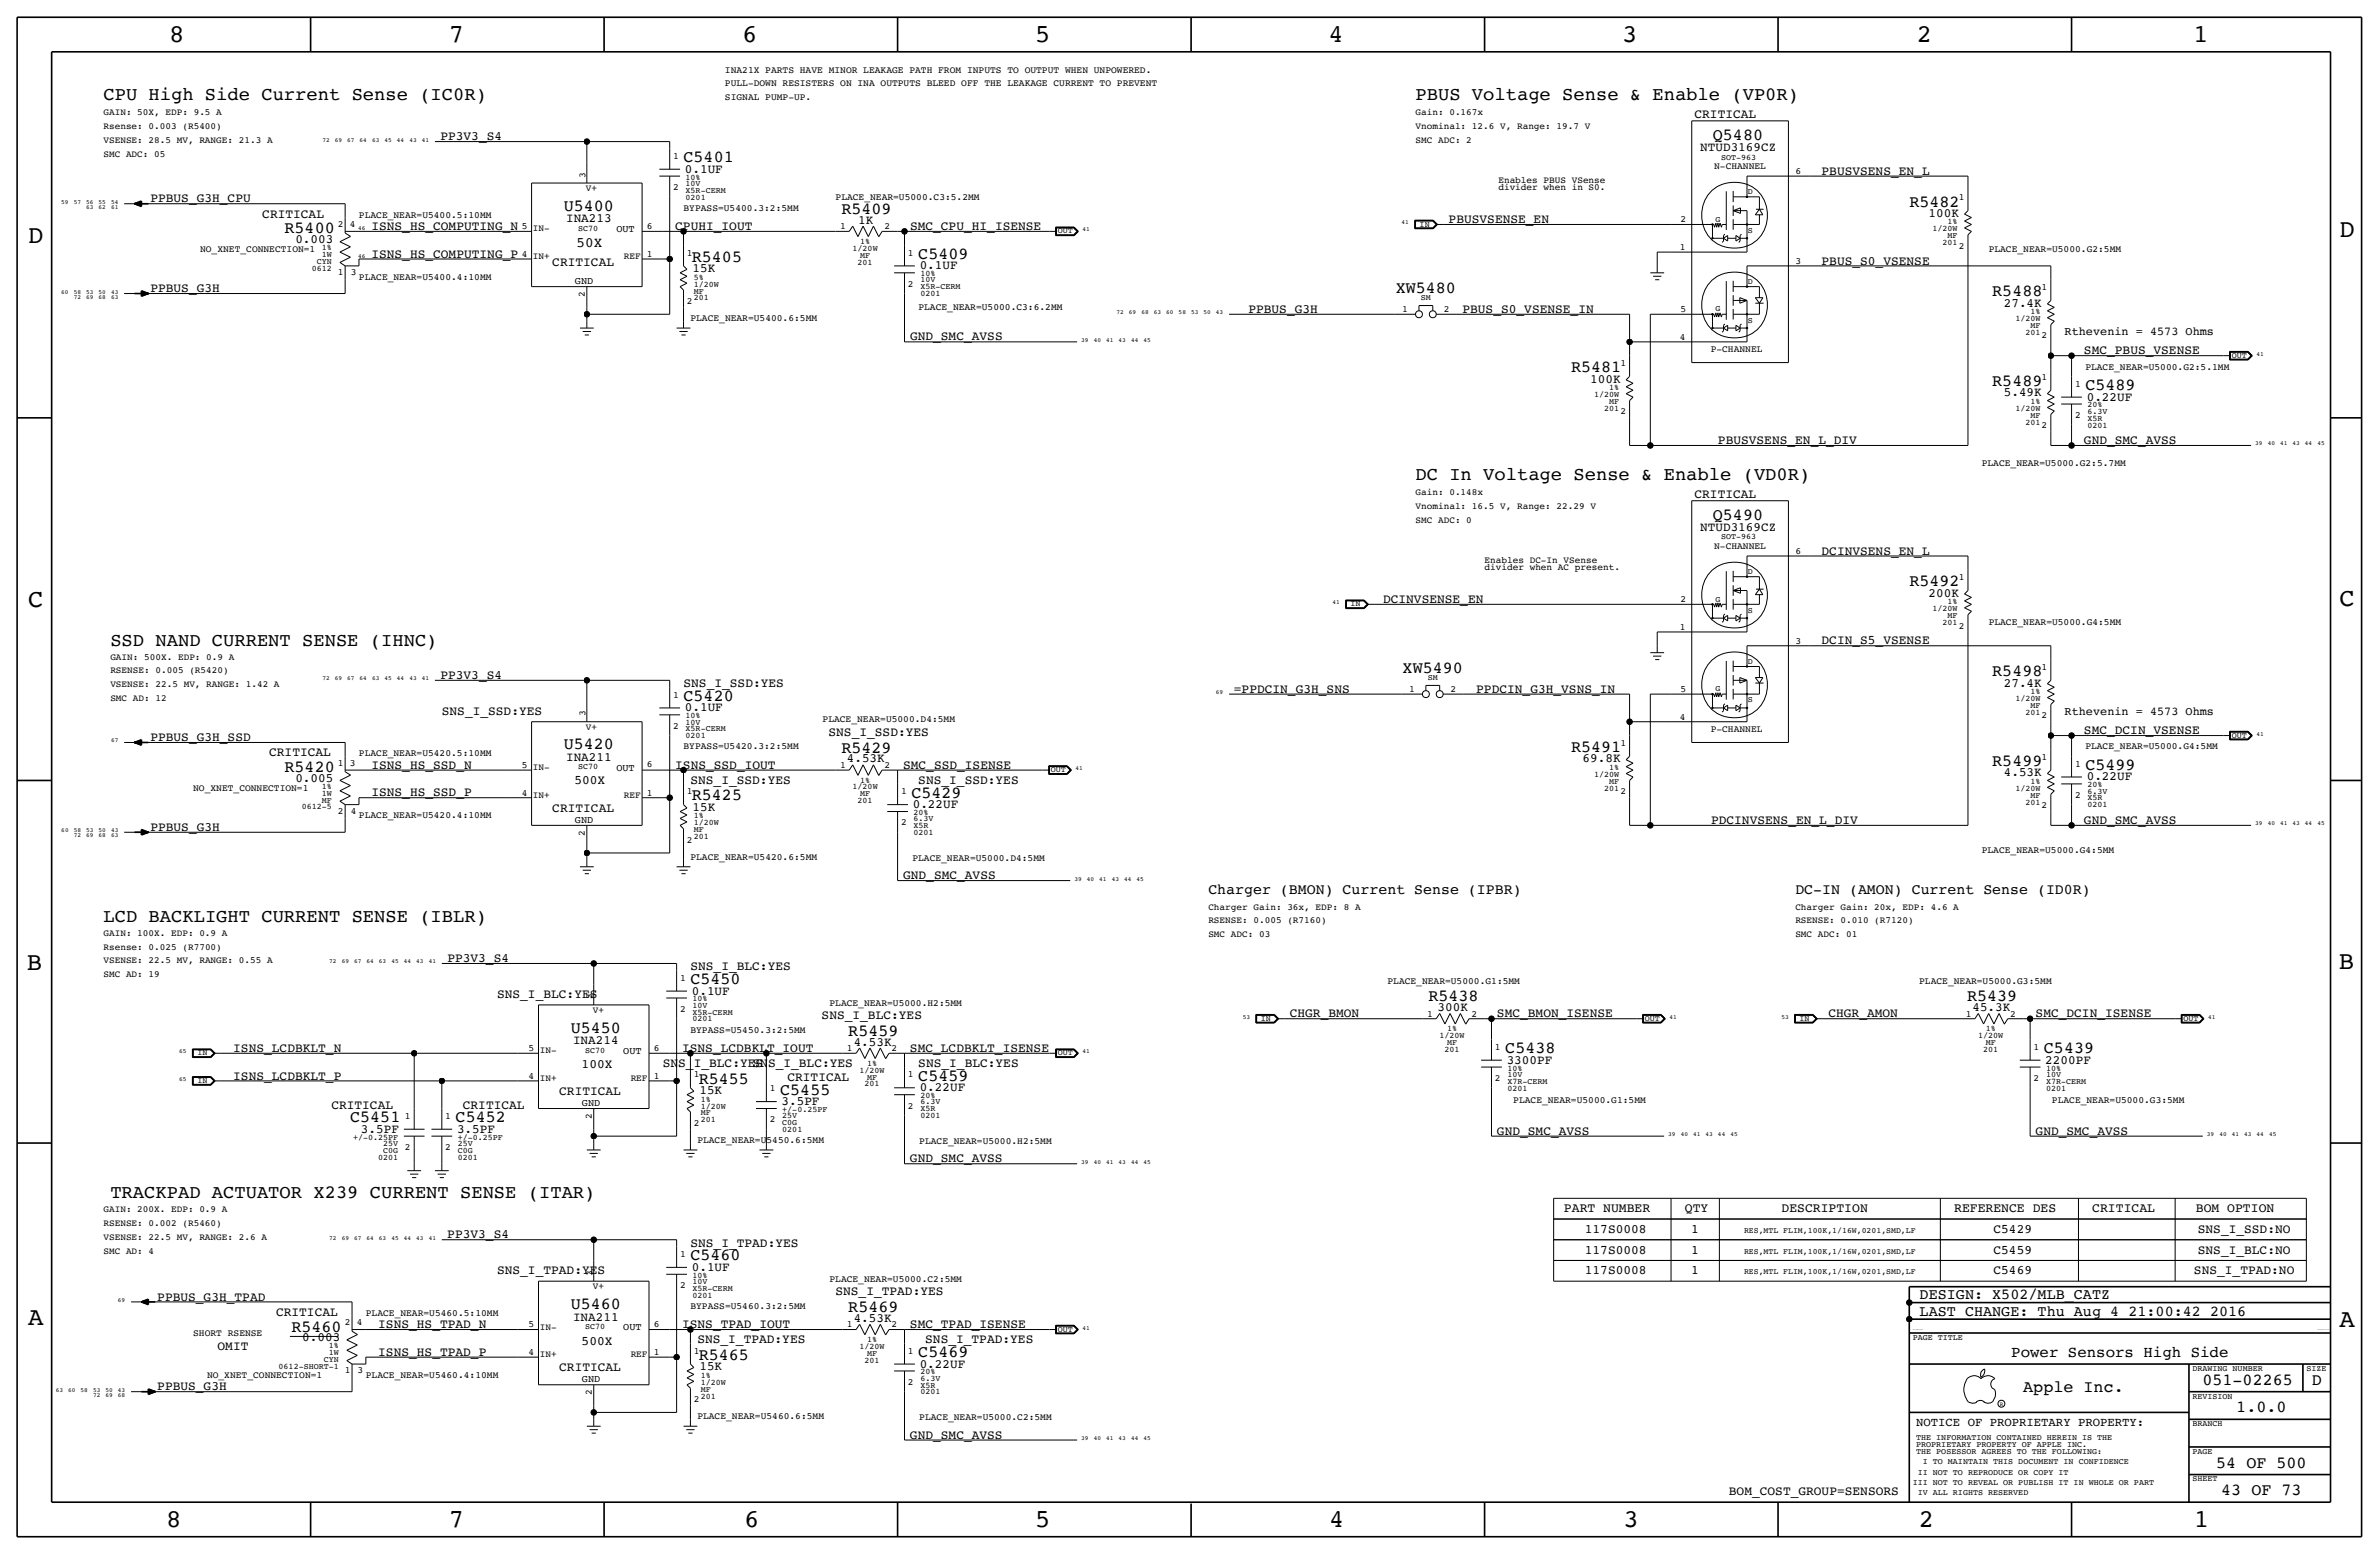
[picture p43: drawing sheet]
<svg xmlns="http://www.w3.org/2000/svg" width="875mm" height="572mm" viewBox="0 0 875 572" stroke-linecap="round" stroke-linejoin="round" font-family="sans-serif">
<defs><g id="words">
<g font-size="9.4">
<text x="62.2" y="15.5">8</text>
<text x="165.1" y="15.5">7</text>
<text x="273" y="15.5">6</text>
<text x="380.7" y="15.5">5</text>
<text x="488.7" y="15.5">4</text>
<text x="596.6" y="15.5">3</text>
<text x="705" y="15.5">2</text>
<text x="806.6" y="15.5">1</text>
<text x="10.4" y="89.4">D</text>
<text x="860.5" y="87.1">D</text>
<text x="10.4" y="223.3">C</text>
<text x="860.5" y="222.8">C</text>
<text x="9.9" y="356.6">B</text>
<text x="860.2" y="356.4">B</text>
<text x="10.4" y="487.4">A</text>
<text x="860.5" y="488.2">A</text>
<text x="61.2" y="561.6">8</text>
<text x="165.1" y="561.6">7</text>
<text x="273.8" y="561.6">6</text>
<text x="380.7" y="561.6">5</text>
<text x="488.9" y="561.6">4</text>
<text x="597.1" y="561.6">3</text>
<text x="705.8" y="561.6">2</text>
<text x="806.9" y="561.6">1</text>
</g>
<g font-size="6.9">
<text x="38" y="36.8">CPU High Side Current Sense (IC0R)</text>
<text x="520.7" y="36.8">PBUS Voltage Sense &amp; Enable (VP0R)</text>
<text x="520.6" y="176.5">DC In Voltage Sense &amp; Enable (VD0R)</text>
<text x="40.6" y="237.5">SSD NAND CURRENT SENSE (IHNC)</text>
<text x="38.1" y="339.1">LCD BACKLIGHT CURRENT SENSE (IBLR)</text>
<text x="40.6" y="440.7">TRACKPAD ACTUATOR X239 CURRENT SENSE (ITAR)</text>
</g>
<g font-size="6.2">
<text x="630" y="51.6">Q5480</text>
<text x="251.4" y="59.7">C5401</text>
<text x="207.4" y="77.5">U5400</text>
<text x="702.3" y="75.9">R5482</text>
<text x="309.5" y="78.7">R5409</text>
<text x="104.6" y="85.9">R5400</text>
<text x="337.8" y="95.3">C5409</text>
<text x="254.5" y="96.3">R5405</text>
<text x="513.4" y="107.7">XW5480</text>
<text x="732.8" y="109">R5488</text>
<text x="577.8" y="136.9">R5481</text>
<text x="732.8" y="142">R5489</text>
<text x="767" y="143.5">C5489</text>
<text x="630" y="191.3">Q5490</text>
<text x="702.3" y="215.6">R5492</text>
<text x="515.9" y="247.4">XW5490</text>
<text x="732.8" y="248.7">R5498</text>
<text x="251.4" y="257.8">C5420</text>
<text x="207.4" y="275.6">U5420</text>
<text x="309.5" y="276.9">R5429</text>
<text x="577.8" y="276.6">R5491</text>
<text x="732.8" y="281.7">R5499</text>
<text x="104.6" y="284">R5420</text>
<text x="767" y="283.2">C5499</text>
<text x="335.2" y="293.4">C5429</text>
<text x="254.5" y="294.4">R5425</text>
<text x="253.9" y="362">C5450</text>
<text x="525.4" y="368.3">R5438</text>
<text x="723.5" y="368.3">R5439</text>
<text x="209.9" y="379.7">U5450</text>
<text x="312" y="381">R5459</text>
<text x="553.7" y="387.4">C5438</text>
<text x="751.8" y="387.4">C5439</text>
<text x="257" y="398.5">R5455</text>
<text x="337.8" y="397.5">C5459</text>
<text x="287" y="402.6">C5455</text>
<text x="128.8" y="412.8">C5451</text>
<text x="167.6" y="412.8">C5452</text>
<text x="253.9" y="463.6">C5460</text>
<text x="209.9" y="481.3">U5460</text>
<text x="312" y="482.6">R5469</text>
<text x="107.2" y="489.7">R5460</text>
<text x="257" y="500.1">R5465</text>
<text x="337.8" y="499.1">C5469</text>
<text x="810.1" y="509.3">051-02265</text>
<text x="850.3" y="509.3">D</text>
<text x="744.2" y="511.8">Apple Inc.</text>
<text x="822.6" y="519.4">1.0.0</text>
<text x="815.2" y="539.7">54 OF 500</text>
<text x="817" y="549.9">43 OF 73</text>
</g>
<text font-size="5.8" x="739.8" y="499.1">Power Sensors High Side</text>
<g font-size="5.6">
<text x="706.1" y="477.8">DESIGN: X502/MLB_CATZ</text>
<text x="706.1" y="483.9">LAST CHANGE: Thu Aug 4 21:00:42 2016</text>
</g>
<g font-size="5.5">
<text x="444.4" y="328.9">Charger (BMON) Current Sense (IPBR)</text>
<text x="660.3" y="328.9">DC-IN (AMON) Current Sense (ID0R)</text>
</g>
<text font-size="5.3" x="212.1" y="90.7">50X</text>
<g font-size="4.8">
<text x="575.3" y="445.8">PART NUMBER</text>
<text x="619.7" y="445.8">QTY</text>
<text x="655.3" y="445.8">DESCRIPTION</text>
<text x="718.8" y="445.8">REFERENCE DES</text>
<text x="769.6" y="445.8">CRITICAL</text>
<text x="807.7" y="445.8">BOM OPTION</text>
</g>
<g font-size="4.7">
<text x="623.3" y="43.5">CRITICAL</text>
<text x="162" y="51.6">PP3V3_S4</text>
<text x="625.4" y="55.7">NTUD3169CZ</text>
<text x="251.9" y="63.5">0.1UF</text>
<text x="670" y="64.3">PBUSVSENS_EN_L</text>
<text x="55.3" y="74.4">PPBUS_G3H_CPU</text>
<text x="96.5" y="80">CRITICAL</text>
<text x="208.2" y="81.8">INA213</text>
<text x="315.7" y="82.3">1K</text>
<text x="532.8" y="82">PBUSVSENSE_EN</text>
<text x="709.4" y="79.8">100K</text>
<text x="108.6" y="89.4">0.003</text>
<text x="136.6" y="84.6">ISNS_HS_COMPUTING_N</text>
<text x="248.4" y="84.6">CPUHI_IOUT</text>
<text x="334.7" y="84.6">SMC_CPU_HI_ISENSE</text>
<text x="136.6" y="94.7">ISNS_HS_COMPUTING_P</text>
<text x="203.1" y="97.8">CRITICAL</text>
<text x="254.7" y="100.1">15K</text>
<text x="338.3" y="99.1">0.1UF</text>
<text x="670" y="97.3">PBUS_S0_VSENSE</text>
<text x="55.3" y="107.4">PPBUS_G3H</text>
<text x="737" y="112.8">27.4K</text>
<text x="459.2" y="115.1">PPBUS_G3H</text>
<text x="537.9" y="115.1">PBUS_S0_VSENSE_IN</text>
<text x="334.7" y="125.2">GND_SMC_AVSS</text>
<text x="766.5" y="130.3">SMC_PBUS_VSENSE</text>
<text x="584.9" y="140.7">100K</text>
<text x="737" y="145.8">5.49K</text>
<text x="767.5" y="147.3">0.22UF</text>
<text x="631.9" y="163.3">PBUSVSENS_EN_L_DIV</text>
<text x="766.5" y="163.3">GND_SMC_AVSS</text>
<text x="623.3" y="183.2">CRITICAL</text>
<text x="625.4" y="195.4">NTUD3169CZ</text>
<text x="670" y="204">DCINVSENS_EN_L</text>
<text x="508.7" y="221.7">DCINVSENSE_EN</text>
<text x="709.4" y="219.5">200K</text>
<text x="670" y="237">DCIN_S5_VSENSE</text>
<text x="162" y="249.7">PP3V3_S4</text>
<text x="251.4" y="252.7">SNS_I_SSD:YES</text>
<text x="453.8" y="254.8">=PPDCIN_G3H_SNS</text>
<text x="543" y="254.8">PPDCIN_G3H_VSNS_IN</text>
<text x="737" y="252.5">27.4K</text>
<text x="162.5" y="262.9">SNS_I_SSD:YES</text>
<text x="251.9" y="261.6">0.1UF</text>
<text x="766.5" y="270">SMC_DCIN_VSENSE</text>
<text x="55.3" y="272.5">PPBUS_G3H_SSD</text>
<text x="304.7" y="270.5">SNS_I_SSD:YES</text>
<text x="99" y="278.1">CRITICAL</text>
<text x="208.2" y="279.9">INA211</text>
<text x="311.5" y="280.4">4.53K</text>
<text x="582.1" y="280.4">69.8K</text>
<text x="108.6" y="287.5">0.005</text>
<text x="136.6" y="282.7">ISNS_HS_SSD_N</text>
<text x="248.4" y="282.7">ISNS_SSD_IOUT</text>
<text x="332.2" y="282.7">SMC_SSD_ISENSE</text>
<text x="737" y="285.5">4.53K</text>
<text x="767.5" y="287">0.22UF</text>
<text x="136.6" y="292.9">ISNS_HS_SSD_P</text>
<text x="211.3" y="288.3">500X</text>
<text x="253.9" y="288.3">SNS_I_SSD:YES</text>
<text x="337.8" y="288.3">SNS_I_SSD:YES</text>
<text x="203.1" y="298.5">CRITICAL</text>
<text x="254.7" y="298.2">15K</text>
<text x="335.7" y="297.2">0.22UF</text>
<text x="55.3" y="305.6">PPBUS_G3H</text>
<text x="629.4" y="303">PDCINVSENS_EN_L_DIV</text>
<text x="766.5" y="303">GND_SMC_AVSS</text>
<text x="332.2" y="323.3">GND_SMC_AVSS</text>
<text x="164.5" y="353.8">PP3V3_S4</text>
<text x="253.9" y="356.9">SNS_I_BLC:YES</text>
<text x="254.5" y="365.8">0.1UF</text>
<text x="182.8" y="367">SNS_I_BLC:YES</text>
<text x="528.8" y="371.9">300K</text>
<text x="725.5" y="371.9">45.3K</text>
<text x="302.2" y="374.6">SNS_I_BLC:YES</text>
<text x="474.4" y="374.1">CHGR_BMON</text>
<text x="550.6" y="374.1">SMC_BMON_ISENSE</text>
<text x="672.5" y="374.1">CHGR_AMON</text>
<text x="748.7" y="374.1">SMC_DCIN_ISENSE</text>
<text x="85.8" y="386.8">ISNS_LCDBKLT_N</text>
<text x="210.8" y="384">INA214</text>
<text x="250.9" y="386.8">ISNS_LCDBKLT_IOUT</text>
<text x="314" y="384.6">4.53K</text>
<text x="334.7" y="386.8">SMC_LCDBKLT_ISENSE</text>
<text x="213.9" y="392.9">100X</text>
<text x="243.8" y="392.4">SNS_I_BLC:YES</text>
<text x="276.8" y="392.4">SNS_I_BLC:YES</text>
<text x="337.8" y="392.4">SNS_I_BLC:YES</text>
<text x="554.2" y="391.2">3300PF</text>
<text x="752.3" y="391.2">2200PF</text>
<text x="85.8" y="397">ISNS_LCDBKLT_P</text>
<text x="289.6" y="397.5">CRITICAL</text>
<text x="338.3" y="401.3">0.22UF</text>
<text x="121.9" y="407.7">CRITICAL</text>
<text x="170.3" y="407.7">CRITICAL</text>
<text x="205.7" y="402.6">CRITICAL</text>
<text x="257.3" y="402.3">15K</text>
<text x="287.5" y="406.4">3.5PF</text>
<text x="132.8" y="416.6">3.5PF</text>
<text x="168.1" y="416.6">3.5PF</text>
<text x="550.6" y="417.3">GND_SMC_AVSS</text>
<text x="748.7" y="417.3">GND_SMC_AVSS</text>
<text x="334.7" y="427.5">GND_SMC_AVSS</text>
<text x="164.5" y="455.4">PP3V3_S4</text>
<text x="582.9" y="453.4">117S0008</text>
<text x="622.1" y="453.4">1</text>
<text x="733.3" y="453.4">C5429</text>
<text x="808.4" y="453.4">SNS_I_SSD:NO</text>
<text x="253.9" y="458.5">SNS_I_TPAD:YES</text>
<text x="582.9" y="461">117S0008</text>
<text x="622.1" y="461">1</text>
<text x="733.3" y="461">C5459</text>
<text x="808.4" y="461">SNS_I_BLC:NO</text>
<text x="254.5" y="467.4">0.1UF</text>
<text x="182.8" y="468.6">SNS_I_TPAD:YES</text>
<text x="582.9" y="468.6">117S0008</text>
<text x="622.1" y="468.6">1</text>
<text x="733.3" y="468.6">C5469</text>
<text x="807" y="468.6">SNS_I_TPAD:NO</text>
<text x="57.9" y="478.3">PPBUS_G3H_TPAD</text>
<text x="307.3" y="476.2">SNS_I_TPAD:YES</text>
<text x="101.5" y="483.9">CRITICAL</text>
<text x="210.8" y="485.6">INA211</text>
<text x="139.1" y="488.4">ISNS_HS_TPAD_N</text>
<text x="250.9" y="488.4">ISNS_TPAD_IOUT</text>
<text x="314" y="486.2">4.53K</text>
<text x="334.7" y="488.4">SMC_TPAD_ISENSE</text>
<text x="80" y="496.6">OMIT</text>
<text x="111.2" y="493.3">0.003</text>
<text x="213.9" y="494.5">500X</text>
<text x="256.5" y="494">SNS_I_TPAD:YES</text>
<text x="340.3" y="494">SNS_I_TPAD:YES</text>
<text x="139.1" y="498.6">ISNS_HS_TPAD_P</text>
<text x="257.3" y="503.9">15K</text>
<text x="338.3" y="502.9">0.22UF</text>
<text x="205.7" y="504.2">CRITICAL</text>
<text x="57.9" y="511.3">PPBUS_G3H</text>
<text x="334.7" y="529.1">GND_SMC_AVSS</text>
<text x="635.9" y="549.9">BOM_COST_GROUP=SENSORS</text>
</g>
<text font-size="4.5" x="704.8" y="524.5">NOTICE OF PROPRIETARY PROPERTY:</text>
<g font-size="4.4">
<text x="759.4" y="123.2">Rthevenin = 4573 Ohms</text>
<text x="759.4" y="262.9">Rthevenin = 4573 Ohms</text>
</g>
<g font-size="3.8">
<text x="226.7" y="85.4">OUT</text>
<text x="211.5" y="104.4">GND</text>
<text x="226.7" y="283.5">OUT</text>
<text x="211.5" y="302.6">GND</text>
<text x="229.3" y="387.7">OUT</text>
<text x="214" y="406.7">GND</text>
<text x="229.3" y="489.3">OUT</text>
<text x="214" y="508.3">GND</text>
</g>
<g font-size="3.5">
<text x="266.6" y="26.7">INA21X PARTS HAVE MINOR LEAKAGE PATH FROM INPUTS TO OUTPUT WHEN UNPOWERED.</text>
<text x="266.6" y="31.8">PULL-DOWN RESISTERS ON INA OUTPUTS BLEED OFF THE LEAKAGE CURRENT TO PREVENT</text>
<text x="266.6" y="36.8">SIGNAL PUMP-UP.</text>
<text x="38" y="42.4">GAIN: 50X, EDP: 9.5 A</text>
<text x="38" y="47.5">Rsense: 0.003 (R5400)</text>
<text x="520.6" y="47.5">Vnominal: 12.6 V, Range: 19.7 V</text>
<text x="520.6" y="42.4">Gain: 0.167x</text>
<text x="38" y="52.6">VSENSE: 28.5 MV, RANGE: 21.3 A</text>
<text x="520.7" y="52.6">SMC ADC: 2</text>
<text x="38" y="57.7">SMC ADC: 05</text>
<text x="247.6" y="58.4">1</text>
<text x="215.3" y="65.3" transform="rotate(-90 215.3 65.3)">3</text>
<text x="630.5" y="62.2">N-CHANNEL</text>
<text x="660.3" y="64">6</text>
<text x="215.5" y="70.4">V+</text>
<text x="247.6" y="69.9">2</text>
<text x="551.1" y="69.8">divider when in S0.</text>
<text x="551.1" y="67.3">Enables PBUS VSense</text>
<text x="251.4" y="77.5">BYPASS=U5400.3:2:5MM</text>
<text x="307.3" y="73.4">PLACE_NEAR=U5000.C3:5.2MM</text>
<text x="720.5" y="73.7">1</text>
<text x="124.3" y="83.6">2</text>
<text x="128.7" y="83.6">4</text>
<text x="132" y="80">PLACE_NEAR=U5400.5:10MM</text>
<text x="618.1" y="81.8">2</text>
<text x="191.9" y="84.3">5</text>
<text x="196" y="85.1">IN-</text>
<text x="237.9" y="84.1">6</text>
<text x="309" y="84.3">1</text>
<text x="325.3" y="84.3">2</text>
<text x="73.6" y="92.7">NO_XNET_CONNECTION=1</text>
<text x="191.9" y="94.5">4</text>
<text x="196" y="95.3">IN+</text>
<text x="229.4" y="95.3">REF</text>
<text x="237.9" y="94.5">1</text>
<text x="252.7" y="94">1</text>
<text x="334" y="94">1</text>
<text x="617.8" y="91.9">1</text>
<text x="720.5" y="91.4">2</text>
<text x="731.5" y="92.7">PLACE_NEAR=U5000.G2:5MM</text>
<text x="124.3" y="101.1">1</text>
<text x="129" y="101.1">3</text>
<text x="660.3" y="97">3</text>
<text x="132" y="102.9">PLACE_NEAR=U5400.4:10MM</text>
<text x="334" y="105.4">2</text>
<text x="750.9" y="106.7">1</text>
<text x="215.1" y="109.3" transform="rotate(-90 215.1 109.3)">2</text>
<text x="252.7" y="111.8">2</text>
<text x="253.9" y="118.1">PLACE_NEAR=U5400.6:5MM</text>
<text x="337.8" y="114">PLACE_NEAR=U5000.C3:6.2MM</text>
<text x="515.8" y="114.8">1</text>
<text x="531" y="114.8">2</text>
<text x="618.1" y="114.8">5</text>
<text x="617.8" y="125">4</text>
<text x="750.9" y="124.5">2</text>
<text x="629.2" y="129.5">P-CHANNEL</text>
<text x="596" y="134.6">1</text>
<text x="767" y="135.9">PLACE_NEAR=U5000.G2:5.1MM</text>
<text x="750.9" y="139.7">1</text>
<text x="763.2" y="142.2">1</text>
<text x="596" y="152.4">2</text>
<text x="763.2" y="153.7">2</text>
<text x="750.9" y="157.5">2</text>
<text x="728.9" y="171.5">PLACE_NEAR=U5000.G2:5.7MM</text>
<text x="520.7" y="182.1">Gain: 0.148x</text>
<text x="520.6" y="187.2">Vnominal: 16.5 V, Range: 22.29 V</text>
<text x="520.6" y="192.3">SMC ADC: 0</text>
<text x="630.5" y="201.9">N-CHANNEL</text>
<text x="660.3" y="203.7">6</text>
<text x="546" y="207">Enables DC-In VSense</text>
<text x="546" y="209.6">divider when AC present.</text>
<text x="720.5" y="213.4">1</text>
<text x="618.1" y="221.5">2</text>
<text x="617.8" y="231.6">1</text>
<text x="720.5" y="231.1">2</text>
<text x="731.5" y="229.9">PLACE_NEAR=U5000.G4:5MM</text>
<text x="660.3" y="236.7">3</text>
<text x="40.6" y="242.6">GAIN: 500X. EDP: 0.9 A</text>
<text x="40.6" y="247.6">RSENSE: 0.005 (R5420)</text>
<text x="750.9" y="246.4">1</text>
<text x="40.6" y="252.7">VSENSE: 22.5 MV, RANGE: 1.42 A</text>
<text x="40.6" y="257.8">SMC AD: 12</text>
<text x="247.6" y="256.5">1</text>
<text x="518.3" y="254.5">1</text>
<text x="533.6" y="254.5">2</text>
<text x="618.1" y="254.5">5</text>
<text x="215.3" y="263.4" transform="rotate(-90 215.3 263.4)">3</text>
<text x="215.5" y="268.5">V+</text>
<text x="247.6" y="268">2</text>
<text x="302.6" y="265.7">PLACE_NEAR=U5000.D4:5MM</text>
<text x="617.8" y="264.7">4</text>
<text x="629.2" y="269.2">P-CHANNEL</text>
<text x="750.9" y="264.2">2</text>
<text x="251.4" y="275.6">BYPASS=U5420.3:2:5MM</text>
<text x="596" y="274.3">1</text>
<text x="767" y="275.6">PLACE_NEAR=U5000.G4:5MM</text>
<text x="124.3" y="281.7">1</text>
<text x="128.7" y="281.7">3</text>
<text x="132" y="278.1">PLACE_NEAR=U5420.5:10MM</text>
<text x="750.9" y="279.4">1</text>
<text x="763.2" y="281.9">1</text>
<text x="191.9" y="282.4">5</text>
<text x="196" y="283.2">IN-</text>
<text x="237.9" y="282.2">6</text>
<text x="309" y="282.4">1</text>
<text x="325.3" y="282.4">2</text>
<text x="71.1" y="290.8">NO_XNET_CONNECTION=1</text>
<text x="191.9" y="292.6">4</text>
<text x="196" y="293.4">IN+</text>
<text x="229.4" y="293.4">REF</text>
<text x="237.9" y="292.6">1</text>
<text x="252.7" y="292.1">1</text>
<text x="331.4" y="292.1">1</text>
<text x="596" y="292.1">2</text>
<text x="763.2" y="293.4">2</text>
<text x="124.3" y="299.2">2</text>
<text x="129" y="299.2">4</text>
<text x="750.9" y="297.2">2</text>
<text x="132" y="301">PLACE_NEAR=U5420.4:10MM</text>
<text x="331.4" y="303.5">2</text>
<text x="215.1" y="307.4" transform="rotate(-90 215.1 307.4)">2</text>
<text x="252.7" y="309.9">2</text>
<text x="253.9" y="316.2">PLACE_NEAR=U5420.6:5MM</text>
<text x="335.6" y="316.5">PLACE_NEAR=U5000.D4:5MM</text>
<text x="728.9" y="313.7">PLACE_NEAR=U5000.G4:5MM</text>
<text x="444.4" y="334.5">Charger Gain: 36x, EDP: 8 A</text>
<text x="660.3" y="334.5">Charger Gain: 20x, EDP: 4.6 A</text>
<text x="444.4" y="339.6">RSENSE: 0.005 (R7160)</text>
<text x="660.3" y="339.6">RSENSE: 0.010 (R7120)</text>
<text x="38" y="344.2">GAIN: 100X. EDP: 0.9 A</text>
<text x="444.5" y="344.7">SMC ADC: 03</text>
<text x="660.4" y="344.7">SMC ADC: 01</text>
<text x="38.1" y="349.2">Rsense: 0.025 (R7700)</text>
<text x="38.1" y="354.3">VSENSE: 22.5 MV, RANGE: 0.55 A</text>
<text x="38.1" y="359.4">SMC AD: 19</text>
<text x="250.1" y="360.7">1</text>
<text x="510.3" y="362">PLACE_NEAR=U5000.G1:5MM</text>
<text x="705.9" y="362">PLACE_NEAR=U5000.G3:5MM</text>
<text x="217.9" y="367.5" transform="rotate(-90 217.9 367.5)">3</text>
<text x="305.1" y="369.8">PLACE_NEAR=U5000.H2:5MM</text>
<text x="218" y="372.6">V+</text>
<text x="250.1" y="372.1">2</text>
<text x="524.9" y="373.9">1</text>
<text x="541.2" y="373.9">2</text>
<text x="723" y="373.9">1</text>
<text x="739.3" y="373.9">2</text>
<text x="253.9" y="379.7">BYPASS=U5450.3:2:5MM</text>
<text x="194.4" y="386.6">5</text>
<text x="198.6" y="387.3">IN-</text>
<text x="240.5" y="386.3">6</text>
<text x="311.5" y="386.6">1</text>
<text x="327.9" y="386.6">2</text>
<text x="549.9" y="386.1">1</text>
<text x="748" y="386.1">1</text>
<text x="194.4" y="396.7">4</text>
<text x="198.6" y="397.5">IN+</text>
<text x="232" y="397.5">REF</text>
<text x="240.5" y="396.7">1</text>
<text x="255.2" y="396.2">1</text>
<text x="283.2" y="401.3">1</text>
<text x="334" y="396.2">1</text>
<text x="549.9" y="397.5">2</text>
<text x="748" y="397.5">2</text>
<text x="334" y="407.7">2</text>
<text x="556.6" y="405.5">PLACE_NEAR=U5000.G1:5MM</text>
<text x="754.7" y="405.5">PLACE_NEAR=U5000.G3:5MM</text>
<text x="149" y="411.5">1</text>
<text x="163.8" y="411.5">1</text>
<text x="217.6" y="411.6" transform="rotate(-90 217.6 411.6)">2</text>
<text x="283.2" y="412.8">2</text>
<text x="255.2" y="414">2</text>
<text x="149" y="422.9">2</text>
<text x="163.8" y="422.9">2</text>
<text x="256.5" y="420.4">PLACE_NEAR=U5450.6:5MM</text>
<text x="338.1" y="420.6">PLACE_NEAR=U5000.H2:5MM</text>
<text x="38" y="445.8">GAIN: 200X. EDP: 0.9 A</text>
<text x="38" y="455.9">VSENSE: 22.5 MV, RANGE: 2.6 A</text>
<text x="38" y="450.9">RSENSE: 0.002 (R5460)</text>
<text x="38.1" y="461">SMC AD: 4</text>
<text x="250.1" y="462.3">1</text>
<text x="217.9" y="469.1" transform="rotate(-90 217.9 469.1)">3</text>
<text x="250.1" y="473.7">2</text>
<text x="305.1" y="471.4">PLACE_NEAR=U5000.C2:5MM</text>
<text x="218" y="474.2">V+</text>
<text x="134.6" y="483.9">PLACE_NEAR=U5460.5:10MM</text>
<text x="253.9" y="481.3">BYPASS=U5460.3:2:5MM</text>
<text x="71.1" y="491.5">SHORT RSENSE</text>
<text x="126.9" y="487.4">2</text>
<text x="131.3" y="487.4">4</text>
<text x="194.4" y="488.2">5</text>
<text x="198.6" y="488.9">IN-</text>
<text x="240.5" y="487.9">6</text>
<text x="311.5" y="488.2">1</text>
<text x="327.9" y="488.2">2</text>
<text x="255.2" y="497.8">1</text>
<text x="334" y="497.8">1</text>
<text x="194.4" y="498.3">4</text>
<text x="198.6" y="499.1">IN+</text>
<text x="232" y="499.1">REF</text>
<text x="240.5" y="498.3">1</text>
<text x="76.2" y="506.7">NO_XNET_CONNECTION=1</text>
<text x="126.9" y="505">1</text>
<text x="131.5" y="505">3</text>
<text x="134.6" y="506.7">PLACE_NEAR=U5460.4:10MM</text>
<text x="334" y="509.3">2</text>
<text x="217.6" y="513.2" transform="rotate(-90 217.6 513.2)">2</text>
<text x="255.2" y="515.6">2</text>
<text x="256.5" y="522">PLACE_NEAR=U5460.6:5MM</text>
<text x="338.1" y="522.2">PLACE_NEAR=U5000.C2:5MM</text>
</g>
<g font-size="3.1">
<text x="633" y="58.7">SOT-963</text>
<text x="252.2" y="70.9">X5R-CERM</text>
<text x="252.2" y="68.3">10V</text>
<text x="252.2" y="66">10%</text>
<text x="642.9" y="71.4">D</text>
<text x="252.2" y="73.4">0201</text>
<text x="522.2" y="83.3">IN</text>
<text x="631" y="81.5">G</text>
<text x="716.3" y="82.5">1%</text>
<text x="212.7" y="84.8">SC70</text>
<text x="316.4" y="89.7">1%</text>
<text x="389.1" y="85.9">OUT</text>
<text x="642.9" y="85.6">S</text>
<text x="710.8" y="85.1">1/20W</text>
<text x="716.3" y="87.6">MF</text>
<text x="118.4" y="94.5">1W</text>
<text x="118.4" y="91.9">1%</text>
<text x="313.6" y="92.2">1/20W</text>
<text x="316.4" y="94.7">MF</text>
<text x="714.5" y="90.2">201</text>
<text x="114.7" y="99.6">0612</text>
<text x="116.6" y="97">CYN</text>
<text x="315.4" y="97.3">201</text>
<text x="338.5" y="101.6">10%</text>
<text x="255.2" y="107.9">MF</text>
<text x="255.2" y="105.4">1/20W</text>
<text x="255.2" y="102.9">5%</text>
<text x="338.5" y="106.4">X5R-CERM</text>
<text x="338.5" y="103.9">10V</text>
<text x="642.9" y="104.4">D</text>
<text x="255.2" y="110.5">201</text>
<text x="338.5" y="109">0201</text>
<text x="522.6" y="110.5">SM</text>
<text x="631" y="114.6">G</text>
<text x="642.9" y="118.6">S</text>
<text x="741.3" y="118.1">1/20W</text>
<text x="746.8" y="115.6">1%</text>
<text x="745" y="123.2">201</text>
<text x="746.8" y="120.6">MF</text>
<text x="820.9" y="131.6">OUT</text>
<text x="591.9" y="143.5">1%</text>
<text x="586.3" y="146.1">1/20W</text>
<text x="591.9" y="148.6">MF</text>
<text x="746.8" y="148.6">1%</text>
<text x="767.8" y="149.9">20%</text>
<text x="590" y="151.1">201</text>
<text x="741.3" y="151.1">1/20W</text>
<text x="746.8" y="153.7">MF</text>
<text x="767.8" y="154.7">X5R</text>
<text x="767.8" y="152.1">6.3V</text>
<text x="745" y="156.2">201</text>
<text x="767.8" y="157.2">0201</text>
<text x="633" y="198.4">SOT-963</text>
<text x="642.9" y="211.1">D</text>
<text x="631" y="221.2">G</text>
<text x="496.8" y="223">IN</text>
<text x="642.9" y="225.3">S</text>
<text x="710.8" y="224.8">1/20W</text>
<text x="716.3" y="227.3">MF</text>
<text x="716.3" y="222.2">1%</text>
<text x="714.5" y="229.9">201</text>
<text x="642.9" y="244.1">D</text>
<text x="525.1" y="250.2">SM</text>
<text x="631" y="254.3">G</text>
<text x="741.3" y="257.8">1/20W</text>
<text x="746.8" y="255.3">1%</text>
<text x="642.9" y="258.3">S</text>
<text x="745" y="262.9">201</text>
<text x="746.8" y="260.4">MF</text>
<text x="252.2" y="269">X5R-CERM</text>
<text x="252.2" y="266.4">10V</text>
<text x="252.2" y="264.2">10%</text>
<text x="252.2" y="271.5">0201</text>
<text x="820.9" y="271.3">OUT</text>
<text x="212.7" y="283">SC70</text>
<text x="316.4" y="287.8">1%</text>
<text x="386.5" y="284">OUT</text>
<text x="586.3" y="285.7">1/20W</text>
<text x="591.9" y="283.2">1%</text>
<text x="118.4" y="292.6">1W</text>
<text x="118.4" y="290.1">1%</text>
<text x="313.6" y="290.3">1/20W</text>
<text x="316.4" y="292.9">MF</text>
<text x="590" y="290.8">201</text>
<text x="591.9" y="288.3">MF</text>
<text x="741.3" y="290.8">1/20W</text>
<text x="746.8" y="293.4">MF</text>
<text x="746.8" y="288.3">1%</text>
<text x="767.8" y="291.8">6.3V</text>
<text x="767.8" y="289.6">20%</text>
<text x="111" y="297.7">0612-5</text>
<text x="118.4" y="295.1">MF</text>
<text x="315.4" y="295.4">201</text>
<text x="336" y="299.7">20%</text>
<text x="745" y="295.9">201</text>
<text x="767.8" y="296.9">0201</text>
<text x="767.8" y="294.4">X5R</text>
<text x="255.2" y="303.5">1/20W</text>
<text x="255.2" y="301">1%</text>
<text x="336" y="304.5">X5R</text>
<text x="336" y="302">6.3V</text>
<text x="255.2" y="308.6">201</text>
<text x="255.2" y="306.1">MF</text>
<text x="336" y="307.1">0201</text>
<text x="254.7" y="370.6">10V</text>
<text x="254.7" y="368.3">10%</text>
<text x="254.7" y="375.7">0201</text>
<text x="254.7" y="373.1">X5R-CERM</text>
<text x="463.8" y="375.4">IN</text>
<text x="605" y="375.4">OUT</text>
<text x="661.9" y="375.4">IN</text>
<text x="803.1" y="375.4">OUT</text>
<text x="529.5" y="381.8">1/20W</text>
<text x="532.3" y="379.2">1%</text>
<text x="727.6" y="381.8">1/20W</text>
<text x="730.4" y="379.2">1%</text>
<text x="72.6" y="388.1">IN</text>
<text x="215.2" y="387.1">SC70</text>
<text x="389.1" y="388.1">OUT</text>
<text x="531.3" y="386.8">201</text>
<text x="532.3" y="384.3">MF</text>
<text x="729.5" y="386.8">201</text>
<text x="730.4" y="384.3">MF</text>
<text x="316.1" y="394.5">1/20W</text>
<text x="318.9" y="391.9">1%</text>
<text x="554.4" y="396">10V</text>
<text x="554.4" y="393.7">10%</text>
<text x="752.6" y="396">10V</text>
<text x="752.6" y="393.7">10%</text>
<text x="72.6" y="398.3">IN</text>
<text x="318" y="399.5">201</text>
<text x="318.9" y="397">MF</text>
<text x="554.4" y="401.1">0201</text>
<text x="554.4" y="398.5">X7R-CERM</text>
<text x="752.6" y="401.1">0201</text>
<text x="752.6" y="398.5">X7R-CERM</text>
<text x="257.8" y="407.7">1/20W</text>
<text x="257.8" y="405.1">1%</text>
<text x="338.5" y="406.1">6.3V</text>
<text x="338.5" y="403.9">20%</text>
<text x="257.8" y="412.8">201</text>
<text x="257.8" y="410.2">MF</text>
<text x="287.7" y="413.8">C0G</text>
<text x="287.7" y="411.2">25V</text>
<text x="287.7" y="408.9">+/-0.25PF</text>
<text x="338.5" y="411.2">0201</text>
<text x="338.5" y="408.7">X5R</text>
<text x="129.9" y="419.1">+/-0.25PF</text>
<text x="168.4" y="419.1">+/-0.25PF</text>
<text x="287.7" y="416.3">0201</text>
<text x="141" y="423.9">C0G</text>
<text x="141" y="421.4">25V</text>
<text x="168.4" y="423.9">C0G</text>
<text x="168.4" y="421.4">25V</text>
<text x="139.1" y="426.5">0201</text>
<text x="168.4" y="426.5">0201</text>
<text x="254.7" y="472.2">10V</text>
<text x="254.7" y="469.9">10%</text>
<text x="254.7" y="477.3">0201</text>
<text x="254.7" y="474.7">X5R-CERM</text>
<text x="215.2" y="488.7">SC70</text>
<text x="389.1" y="489.7">OUT</text>
<text x="121" y="495.8">1%</text>
<text x="316.1" y="496.1">1/20W</text>
<text x="318.9" y="493.5">1%</text>
<text x="703.5" y="492.8">PAGE TITLE</text>
<text x="102.5" y="503.4">0612-SHORT-1</text>
<text x="119.1" y="500.9">CYN</text>
<text x="121" y="498.3">1W</text>
<text x="318" y="501.1">201</text>
<text x="318.9" y="498.6">MF</text>
<text x="257.8" y="509.3">1/20W</text>
<text x="257.8" y="506.7">1%</text>
<text x="338.5" y="507.7">6.3V</text>
<text x="338.5" y="505.5">20%</text>
<text x="806.4" y="504.2">DRAWING NUMBER</text>
<text x="848.3" y="504.2">SIZE</text>
<text x="257.8" y="514.4">201</text>
<text x="257.8" y="511.8">MF</text>
<text x="338.5" y="512.8">0201</text>
<text x="338.5" y="510.3">X5R</text>
<text x="806.4" y="514.3">REVISION</text>
<text x="806.4" y="524.5">BRANCH</text>
<text x="704.8" y="532.1">PROPRIETARY PROPERTY OF APPLE INC.</text>
<text x="704.8" y="529.6">THE INFORMATION CONTAINED HEREIN IS THE</text>
<text x="704.8" y="534.7">THE POSESSOR AGREES TO THE FOLLOWING:</text>
<text x="707.2" y="538.5">I TO MAINTAIN THIS DOCUMENT IN CONFIDENCE</text>
<text x="806.4" y="534.7">PAGE</text>
<text x="705.4" y="542.3">II NOT TO REPRODUCE OR COPY IT</text>
<text x="806.4" y="544.8">SHEET</text>
<text x="703.5" y="546.1">III NOT TO REVEAL OR PUBLISH IT IN WHOLE OR PART</text>
<text x="705.4" y="549.9">IV ALL RIGHTS RESERVED</text>
</g>
<g font-size="3">
<text x="641.5" y="453.4">RES,MTL FLIM,100K,1/16W,0201,SMD,LF</text>
<text x="641.5" y="461">RES,MTL FLIM,100K,1/16W,0201,SMD,LF</text>
<text x="641.5" y="468.6">RES,MTL FLIM,100K,1/16W,0201,SMD,LF</text>
</g>
<g font-size="2.3">
<text x="118.6" y="52.1">72</text>
<text x="123.1" y="52.1">69</text>
<text x="127.7" y="52.1">67</text>
<text x="132.3" y="52.1">64</text>
<text x="136.9" y="52.1">63</text>
<text x="141.4" y="52.1">45</text>
<text x="146" y="52.1">44</text>
<text x="150.6" y="52.1">43</text>
<text x="155.1" y="52.1">41</text>
<text x="22.6" y="74.9">59</text>
<text x="27.1" y="74.9">57</text>
<text x="31.7" y="76.8">63</text>
<text x="31.7" y="74.9">56</text>
<text x="36.3" y="76.8">62</text>
<text x="36.3" y="74.9">55</text>
<text x="40.8" y="76.8">61</text>
<text x="40.8" y="74.9">54</text>
<text x="515.5" y="82.6">41</text>
<text x="131.8" y="84.6">46</text>
<text x="398.2" y="85.1">41</text>
<text x="131.8" y="94.7">46</text>
<text x="22.6" y="108">60</text>
<text x="27.1" y="108">58</text>
<text x="31.7" y="108">53</text>
<text x="36.3" y="108">50</text>
<text x="40.8" y="108">43</text>
<text x="27.1" y="109.8">72</text>
<text x="31.7" y="109.8">69</text>
<text x="36.3" y="109.8">68</text>
<text x="40.8" y="109.8">63</text>
<text x="410.7" y="115.6">72</text>
<text x="415.2" y="115.6">69</text>
<text x="419.8" y="115.6">68</text>
<text x="424.4" y="115.6">63</text>
<text x="429" y="115.6">60</text>
<text x="433.5" y="115.6">58</text>
<text x="438.1" y="115.6">53</text>
<text x="442.7" y="115.6">50</text>
<text x="447.2" y="115.6">43</text>
<text x="397.7" y="125.7">39</text>
<text x="402.3" y="125.7">40</text>
<text x="406.9" y="125.7">41</text>
<text x="411.4" y="125.7">43</text>
<text x="416" y="125.7">44</text>
<text x="420.6" y="125.7">45</text>
<text x="830" y="130.8">41</text>
<text x="829.5" y="163.8">39</text>
<text x="834.1" y="163.8">40</text>
<text x="838.7" y="163.8">41</text>
<text x="843.2" y="163.8">43</text>
<text x="847.8" y="163.8">44</text>
<text x="852.4" y="163.8">45</text>
<text x="490.1" y="222.3">41</text>
<text x="118.6" y="250.2">72</text>
<text x="123.1" y="250.2">69</text>
<text x="127.7" y="250.2">67</text>
<text x="132.3" y="250.2">64</text>
<text x="136.9" y="250.2">63</text>
<text x="141.4" y="250.2">45</text>
<text x="146" y="250.2">44</text>
<text x="150.6" y="250.2">43</text>
<text x="155.1" y="250.2">41</text>
<text x="447.2" y="255.3">69</text>
<text x="40.8" y="273.1">67</text>
<text x="830" y="270.5">41</text>
<text x="395.6" y="283.2">41</text>
<text x="829.5" y="303.5">39</text>
<text x="834.1" y="303.5">40</text>
<text x="838.7" y="303.5">41</text>
<text x="843.2" y="303.5">43</text>
<text x="847.8" y="303.5">44</text>
<text x="852.4" y="303.5">45</text>
<text x="22.6" y="306.1">60</text>
<text x="27.1" y="306.1">58</text>
<text x="27.1" y="307.9">72</text>
<text x="31.7" y="306.1">53</text>
<text x="31.7" y="307.9">69</text>
<text x="36.3" y="306.1">50</text>
<text x="36.3" y="307.9">68</text>
<text x="40.8" y="306.1">43</text>
<text x="40.8" y="307.9">63</text>
<text x="395.2" y="323.9">39</text>
<text x="399.7" y="323.9">40</text>
<text x="404.3" y="323.9">41</text>
<text x="408.9" y="323.9">43</text>
<text x="413.5" y="323.9">44</text>
<text x="418" y="323.9">45</text>
<text x="121.1" y="354.3">72</text>
<text x="125.7" y="354.3">69</text>
<text x="130.3" y="354.3">67</text>
<text x="134.8" y="354.3">64</text>
<text x="139.4" y="354.3">63</text>
<text x="144" y="354.3">45</text>
<text x="148.5" y="354.3">44</text>
<text x="153.1" y="354.3">43</text>
<text x="157.7" y="354.3">41</text>
<text x="457.1" y="374.6">53</text>
<text x="614.1" y="374.6">41</text>
<text x="655.2" y="374.6">53</text>
<text x="812.2" y="374.6">41</text>
<text x="65.9" y="387.4">65</text>
<text x="398.2" y="387.4">41</text>
<text x="65.9" y="397.5">65</text>
<text x="613.6" y="417.8">39</text>
<text x="618.2" y="417.8">40</text>
<text x="622.8" y="417.8">41</text>
<text x="627.3" y="417.8">43</text>
<text x="631.9" y="417.8">44</text>
<text x="636.5" y="417.8">45</text>
<text x="811.7" y="417.8">39</text>
<text x="816.3" y="417.8">40</text>
<text x="820.9" y="417.8">41</text>
<text x="825.5" y="417.8">43</text>
<text x="830" y="417.8">44</text>
<text x="834.6" y="417.8">45</text>
<text x="397.7" y="428">39</text>
<text x="402.3" y="428">40</text>
<text x="406.9" y="428">41</text>
<text x="411.4" y="428">43</text>
<text x="416" y="428">44</text>
<text x="420.6" y="428">45</text>
<text x="121.1" y="455.9">72</text>
<text x="125.7" y="455.9">69</text>
<text x="130.3" y="455.9">67</text>
<text x="134.8" y="455.9">64</text>
<text x="139.4" y="455.9">63</text>
<text x="144" y="455.9">45</text>
<text x="148.5" y="455.9">44</text>
<text x="153.1" y="455.9">43</text>
<text x="157.7" y="455.9">41</text>
<text x="43.4" y="478.8">69</text>
<text x="398.2" y="488.9">41</text>
<text x="20.5" y="511.8">63</text>
<text x="25.1" y="511.8">60</text>
<text x="29.7" y="511.8">58</text>
<text x="34.2" y="513.6">72</text>
<text x="34.2" y="511.8">53</text>
<text x="38.8" y="513.6">69</text>
<text x="38.8" y="511.8">50</text>
<text x="43.4" y="513.6">68</text>
<text x="43.4" y="511.8">43</text>
<text x="397.7" y="529.6">39</text>
<text x="402.3" y="529.6">40</text>
<text x="406.9" y="529.6">41</text>
<text x="411.4" y="529.6">43</text>
<text x="416" y="529.6">44</text>
<text x="420.6" y="529.6">45</text>
</g>
<text font-size="2.2" x="735.5" y="516.9">R</text>
<g font-size=".4">
<text x="703.5" y="488.9">SYNC_MASTER=PAULM</text>
<text x="852.4" y="488.9">SYNC_DATE=06/15/2015</text>
</g>
</g></defs>
<g fill="none" stroke="#000" stroke-width=".37">
<path d="M160 52.1h55.8zM215.8 52.1h30.5zM215.8 52.1v7.6zM215.8 59.7v7.6zM246.3 52.1v2.5zM246.3 54.6v7.6zM622.2 44.5h35.6zM622.2 44.5v88.9zM657.8 44.5v88.9zM45.7 74.9h81.2zM126.9 74.9v5.1zM195.5 67.3v38.1z"/>
<path d="M195.5 67.3h40.7zM236.2 67.3v38.1zM242.5 62.2h7.6zM242.5 64.8h7.6zM246.3 72.4v22.9zM246.3 64.8v7.6zM629.8 70a12.2 12.2 0 0 1 20.1 6.8 12 12 0 0 1-15.7 13.9 12.4 12.4 0 0 1-4.4-20.7zM634.9 70.4v14.2zM637.5 72.4h9.6zM637.5 77.5l2.7-1zM637.5 77.5l2.7 1zM637.5 75.5v3.9z"/>
<path d="M637.5 70.3v4zM637.5 77.5h5.1zM640.2 76.5v2zM642.6 64.8h22.8zM642.6 64.8v7.6zM642.6 77.5v15.2zM645.6 79h2.8zM645.9 77h2.8zM647.1 77l-1.5 2zM647.1 77l1.3 2zM647.1 72.4v4.6zM647.1 79v3.6z"/>
<path d="M665.4 64.8h58.4zM722.6 78.7l1.2-1.2zM722.6 78.7l2.5 1.3zM723.8 64.8v5.1zM723.8 69.8v7.7zM125 96.5l1.9 1.3zM125 96.5l3.9-1.9zM125 88.9l3.9-1.9zM125 92.7l3.9-1.9zM125 88.9l3.9 1.9zM125 92.7l3.9 1.9zM126.9 97.8h5.1z"/>
<path d="M126.9 97.8v5.1zM126.9 85.1h5.1zM126.9 80v5.7zM126.9 85.7l2.1 1.3zM132 95.2v2.6zM132 95.3h55.9zM132 85.1h55.9zM187.9 95.3h7.6zM187.9 85.1h7.6zM236.2 95.3h7.6zM236.2 85.1h7.6zM243.8 85.1h7.6z"/>
<path d="M243.8 95.3h2.5zM246.3 95.2v20.4zM251.4 97.8l1.3 1.3zM251.4 85.1v5.1zM251.4 90.2v7.6zM251.4 85.1h55.9zM307.3 85.1h5.1zM313.6 83.2l-1.2 1.9zM313.6 83.2l2 3.8zM317.4 83.2l-1.8 3.8zM317.4 83.2l2 3.8zM321.3 83.2l-1.9 3.8z"/>
<path d="M321.3 83.2l1.9 3.8zM324.5 85.1h5.6zM324.5 85.1l-1.3 2zM328.9 97.8h7.6zM330.1 85.1h2.6zM332.7 85.1h53.3zM332.7 85.1v5.1zM332.7 90.2v7.6zM386 85.1h2.6zM388.3 86.7h6.8zM388.3 83.5v3.2zM388.3 83.5h6.8z"/>
<path d="M388.4 83.6v3zM388.4 86.6h6.6zM388.4 83.6h6.6zM388.5 83.7v2.8zM388.5 86.5h6.5zM388.5 83.7h6.5zM388.6 83.8h6.3zM388.6 83.8v2.6zM388.6 86.4h6.3zM394.9 83.8l1.3 1.3zM395 86.5l1.3-1.4zM395 83.7l1.3 1.4z"/>
<path d="M395 86.6l1.5-1.5zM395 83.6l1.5 1.5zM395.1 83.5l1.5 1.6zM395.1 86.7l1.5-1.6zM396.2 85.1l-1.3 1.3zM520.3 81h6.9zM520.3 81v3.1zM520.3 84.1h6.9zM520.4 81.1v2.9zM520.4 84h6.7zM520.4 81.1h6.7zM520.5 81.2v2.7z"/>
<path d="M520.5 83.9h6.5zM520.5 81.2h6.5zM520.6 81.3h6.4zM520.6 81.3v2.5zM520.6 83.8h6.4zM527 83.8l1.3-1.3zM527 81.3l1.3 1.3zM527.1 81.2l1.3 1.4zM527.1 81.1l1.5 1.5zM527.1 84l1.5-1.4zM527.2 81l1.5 1.6zM527.2 84.1l1.5-1.6z"/>
<path d="M528.3 82.6h2.5zM528.4 82.6l-1.4 1.3zM530.8 82.6h83.8zM609.5 92.7h5.1zM609.5 92.7v5.1zM609.5 97.8v2.5zM614.6 82.6h15.8zM614.6 92.7h28zM629.9 87.6h4zM629.9 82.6v5zM630.4 82.6l.2 1zM631.1 82l.3 1.6z"/>
<path d="M631.1 82l-.5 1.6zM631.9 82l-.5 1.6zM631.9 82l.3 1.6zM632.7 82l-.5 1.6zM632.7 82l.5 1.6zM633.4 82.6l-.2 1zM633.4 82.6h1.5zM633.9 86.6l.5-.5zM633.9 88.6l-.5 .6zM633.9 87.6l1.6-1zM633.9 86.6v2zM633.9 87.6l1.6 1z"/>
<path d="M635.5 86.6v2zM635.5 87.6h3zM637.5 82.6h9.6zM637.5 80.6v3.9zM638.5 86.6l1.5 1zM638.5 88.6l1.5-1zM638.5 86.6v2zM639.5 89.2l.5-.6zM640 86.6l.5-.5zM640 86.6v2zM640 87.6h2.6zM642.6 97.8h22.8z"/>
<path d="M642.6 97.8v7.6zM665.4 97.8h88.9zM722.6 83.8l2.5-1.2zM722.6 81.3l2.5-1.3zM722.6 83.8l2.5 1.3zM722.6 81.3l2.5 1.3zM723.8 92.7v71.1zM723.8 86.4v6.3zM725.1 85.1l-1.3 1.3zM754.3 97.8v5.1zM45.7 108h81.2zM126.9 102.9v5z"/>
<path d="M195.5 105.4h40.7zM215.8 113v2.6zM215.8 115.6h30.5zM215.8 115.6v2.5zM215.8 105.4v7.6zM215.8 118.1v2.6zM250.1 100.3l2.6-1.2zM250.1 105.4l2.6-1.3zM250.1 102.9l2.6-1.3zM250.1 105.4l1.3 1.3zM250.1 102.9l2.6 1.2zM250.1 100.3l2.6 1.3z"/>
<path d="M251.4 113v5.1zM251.4 118.1v2.6zM251.4 106.7v6.3zM328.9 100.3h7.6zM332.7 108v17.7zM332.7 100.3v7.7zM452.1 115.6h60.9zM513 115.6h7.6zM521.9 112.4h5.1zM521.9 112.4v1.9zM527 112.4v1.9zM528.3 115.6h7.6z"/>
<path d="M535.9 115.6h63.5zM599.4 115.6v10.1zM607 115.6h7.6zM607 115.6v48.2zM607 100.3h5.1zM608 101.6h3.1zM608.8 102.9h1.5zM614.6 115.6h15.8zM629.8 103a12.2 12.2 0 0 1 20.1 6.8 12 12 0 0 1-15.7 13.9 12.4 12.4 0 0 1-4.4-20.7zM629.9 115.6v5.1zM630.4 115.6l.2 1zM631.1 115.1l.3 1.5z"/>
<path d="M631.1 115.1l-.5 1.5zM631.9 115.1l-.5 1.5zM631.9 115.1l.3 1.5zM632.7 115.1l-.5 1.5zM632.7 115.1l.5 1.5zM633.4 115.6l-.2 1zM633.4 115.6h1.5zM633.9 119.6l.5-.5zM633.9 119.6v2.1zM634.9 103.4v14.2zM635.5 119.6v2.1zM637.5 105.4h9.6z"/>
<path d="M637.5 115.6h9.6zM637.5 113.6v3.9zM637.5 108.6v3.8zM637.5 103.3v4zM637.5 110.5h5.1zM638.5 119.6l1.5 1.1zM638.5 119.6v2.1zM639.9 109.5v2zM639.9 111.5l2.7-1zM639.9 109.5l2.7 1zM640 119.6l.5-.5zM640 119.6v2.1z"/>
<path d="M642.6 110.5v15.2zM645.6 109.5l1.5 2zM645.6 111.5h3.1zM645.6 109.5h2.8zM647.1 105.4v4.1zM647.1 111.5v4.1zM648.4 109.5l-1.3 2zM753.1 116.8l2.5-1.2zM753.1 114.3l2.5-1.3zM753.1 111.8l1.2-1.3zM753.1 111.8l2.5 1.2zM753.1 116.8l2.5 1.3z"/>
<path d="M753.1 114.3l2.5 1.3zM754.3 102.9v7.6zM754.3 119.4v6.3zM755.6 118.1l-1.3 1.3zM213.3 120.7h5.1zM214.3 121.9h3.1zM215.1 123.2h1.5zM248.9 120.7h5zM249.9 121.9h3zM250.6 123.2h1.6zM332.7 125.7h63.5zM598.1 139.7l1.3-1.3z"/>
<path d="M598.1 139.7l2.6 1.3zM599.4 125.7h15.2zM599.4 125.7v5.1zM599.4 130.8v7.6zM614.6 125.7h28zM622.2 133.4h35.6zM629.9 120.7h4zM633.4 122.2l.5-.5zM633.9 120.7l1.6-1.1zM633.9 120.7l1.6 1zM635.5 120.7h3zM638.5 121.7l1.5-1z"/>
<path d="M640 121.7l-.5 .5zM640 120.7h2.6zM754.3 130.8v5.1zM754.3 130.8h7.6zM754.3 125.7v5.1zM754.3 135.9v7.6zM761.9 130.8h55.9zM761.9 130.8v7.6zM761.9 138.4v7.7zM817.8 130.8h2.6zM820.1 129.2h6.8zM820.1 132.4h6.8z"/>
<path d="M820.1 129.2v3.2zM820.2 129.3h6.6zM820.2 129.3v3zM820.2 132.3h6.6zM820.3 129.4v2.8zM820.3 132.2h6.5zM820.3 129.4h6.5zM820.4 129.5h6.3zM820.4 129.5v2.6zM820.4 132.1h6.3zM826.7 129.5l1.3 1.3zM826.7 132.1l1.3-1.3z"/>
<path d="M826.8 129.4l1.3 1.4zM826.8 132.2l1.3-1.4zM826.8 132.3l1.5-1.5zM826.8 129.3l1.5 1.5zM826.9 129.2l1.5 1.6zM828.4 130.8l-1.5 1.6zM598.1 144.8l2.6-1.3zM598.1 142.2l2.6-1.2zM598.1 144.8l2.6 1.3zM598.1 142.2l2.6 1.3zM599.4 147.3l1.3-1.2zM599.4 153.7v10.1z"/>
<path d="M599.4 147.3v6.4zM753.1 149.9l2.5-1.3zM753.1 147.3l2.5-1.2zM753.1 144.8l1.2-1.3zM753.1 144.8l2.5 1.3zM753.1 149.9l2.5 1.2zM753.1 147.3l2.5 1.3zM754.3 152.4l1.3-1.3zM754.3 158.8v5zM754.3 152.4v6.4zM758.1 146.1h7.7zM758.1 148.6h7.7z"/>
<path d="M761.9 156.2v7.6zM761.9 148.6v7.6zM599.4 163.8h7.6zM607 163.8h116.8zM754.3 163.8h7.6zM761.9 163.8h66.1zM622.2 184.2h35.6zM622.2 184.2v88.9zM657.8 184.2v88.9zM629.8 209.7a12.2 12.2 0 0 1 20.1 6.8 12 12 0 0 1-15.7 13.9 12.4 12.4 0 0 1-4.4-20.7zM634.9 210.1v14.2zM637.5 212.1h9.6z"/>
<path d="M637.5 217.2l2.7-1zM637.5 217.2l2.7 1zM637.5 215.2v3.9zM637.5 210v4zM637.5 217.2h5.1zM640.2 216.2v2zM642.6 204.5h22.8zM642.6 204.5v7.6zM642.6 217.2v15.2zM645.6 218.7h2.8zM645.9 216.7h2.8zM647.1 216.7l-1.5 2z"/>
<path d="M647.1 216.7l1.3 2zM647.1 212.1v4.6zM647.1 218.7v3.5zM665.4 204.5h58.4zM722.6 218.4l1.2-1.2zM722.6 218.4l2.5 1.3zM723.8 204.5v5.1zM723.8 209.5v7.7zM494.9 220.7h6.9zM494.9 220.7v3.1zM494.9 223.8h6.9zM495 220.8v2.9z"/>
<path d="M495 223.7h6.7zM495 220.8h6.7zM495.1 220.9v2.7zM495.1 223.6h6.5zM495.1 220.9h6.5zM495.2 221h6.4zM495.2 221v2.5zM495.2 223.5h6.4zM501.6 223.5l1.3-1.3zM501.6 221l1.3 1.3zM501.6 223.6l1.4-1.3zM501.7 220.9l1.3 1.4z"/>
<path d="M501.7 220.8l1.5 1.5zM501.7 223.7l1.5-1.4zM501.8 220.7l1.5 1.6zM501.8 223.8l1.5-1.6zM502.9 222.3h2.5zM505.4 222.3h109.2zM609.5 232.4v5.1zM609.5 232.4h5.1zM609.5 237.5v2.5zM614.6 222.3h15.8zM614.6 232.4h28zM629.9 227.3h4z"/>
<path d="M629.9 222.3v5zM630.4 222.3l.2 1zM631.1 221.7l.3 1.6zM631.1 221.7l-.5 1.6zM631.9 221.7l-.5 1.6zM631.9 221.7l.3 1.6zM632.7 221.7l-.5 1.6zM632.7 221.7l.5 1.6zM633.4 228.9l.5-.6zM633.4 222.3l-.2 1zM633.4 222.3h1.5zM633.9 226.3l.5-.5z"/>
<path d="M633.9 227.3l1.6-1zM633.9 226.3v2zM633.9 227.3l1.6 1zM635.5 226.3v2zM635.5 227.3h3zM637.5 222.3h9.6zM637.5 220.3v3.9zM638.5 226.3l1.5 1zM638.5 228.3l1.5-1zM638.5 226.3v2zM640 226.3l.5-.5zM640 228.3l-.5 .6z"/>
<path d="M640 226.3v2zM640 227.3h2.6zM642.6 237.5h22.8zM642.6 237.5v7.6zM665.4 237.5h88.9zM722.6 223.5l2.5-1.2zM722.6 221l2.5-1.3zM722.6 223.5l2.5 1.3zM722.6 221l2.5 1.3zM723.8 232.4v71.1zM723.8 226.1v6.3zM725.1 224.8l-1.3 1.3z"/>
<path d="M754.3 237.5v5.1zM160 250.2h55.8zM215.8 250.2h30.5zM215.8 250.2v7.6zM215.8 257.8v7.6zM246.3 250.2v2.5zM246.3 252.7v7.7zM452.1 255.3h63.5zM515.6 255.3h7.6zM524.5 252.1v1.9zM524.5 252.1h5zM529.5 252.1v1.9z"/>
<path d="M530.8 255.3h7.6zM538.4 255.3h61zM599.4 255.3v10.1zM607 255.3h7.6zM607 255.3v48.2zM607 240h5.1zM608 241.3h3.1zM608.8 242.6h1.5zM614.6 255.3h15.8zM629.8 242.7a12.2 12.2 0 0 1 20.1 6.8 12 12 0 0 1-15.7 13.9 12.4 12.4 0 0 1-4.4-20.7zM629.9 255.3v5.1zM630.4 255.3l.2 1z"/>
<path d="M631.1 254.8l.3 1.5zM631.1 254.8l-.5 1.5zM631.9 254.8l-.5 1.5zM631.9 254.8l.3 1.5zM632.7 254.8l-.5 1.5zM632.7 254.8l.5 1.5zM633.4 255.3l-.2 1zM633.4 255.3h1.5zM633.9 259.3l.5-.5zM633.9 259.3v2.1zM634.9 243.1v14.2zM635.5 259.3v2.1z"/>
<path d="M637.5 245.1h9.6zM637.5 255.3h9.6zM637.5 253.3v3.9zM637.5 248.3v3.8zM637.5 243v4zM637.5 250.2h5.1zM638.5 259.3l1.5 1.1zM638.5 259.3v2.1zM639.9 249.2v2zM639.9 251.2l2.7-1zM639.9 249.2l2.7 1zM640 259.3l.5-.5z"/>
<path d="M640 259.3v2.1zM642.6 250.2v15.2zM645.6 249.2l1.5 2zM645.6 251.2h3.1zM645.6 249.2h2.8zM647.1 245.1v4.1zM647.1 251.2v4.1zM648.4 249.2l-1.3 2zM753.1 256.5l2.5-1.2zM753.1 254l2.5-1.3zM753.1 251.5l1.2-1.3zM753.1 251.5l2.5 1.2z"/>
<path d="M753.1 256.5l2.5 1.3zM753.1 254l2.5 1.3zM754.3 242.6v7.6zM754.3 259.1v6.3zM755.6 257.8l-1.3 1.3zM45.7 273.1h81.2zM126.9 273.1v5zM126.9 278.1v5.7zM195.5 265.4v38.1zM195.5 265.4h40.7zM236.2 265.4v38.1zM242.5 260.4h7.6z"/>
<path d="M242.5 262.9h7.6zM246.3 270.5v22.9zM246.3 262.9v7.6zM598.1 279.4l1.3-1.3zM598.1 279.4l2.6 1.3zM599.4 265.4h15.2zM599.4 265.4v5.1zM599.4 270.5v7.6zM614.6 265.4h28zM622.2 273.1h35.6zM629.9 260.4h4zM633.9 261.4l-.5 .5z"/>
<path d="M633.9 260.4l1.6-1.1zM633.9 260.4l1.6 1zM635.5 260.4h3zM638.5 261.4l1.5-1zM639.5 261.9l.5-.5zM640 260.4h2.6zM754.3 270.5h7.6zM754.3 265.4v5.1zM754.3 270.5v5.1zM754.3 275.6v7.6zM761.9 270.5v7.6zM761.9 270.5h55.9z"/>
<path d="M761.9 278.1v7.7zM817.8 270.5h2.6zM820.1 268.9h6.8zM820.1 272.1h6.8zM820.1 268.9v3.2zM820.2 269h6.6zM820.2 269v3zM820.2 272h6.6zM820.3 269.1v2.8zM820.3 271.9h6.5zM820.3 269.1h6.5zM820.4 269.2h6.3z"/>
<path d="M820.4 269.2v2.6zM820.4 271.8h6.3zM826.7 269.2l1.3 1.3zM826.7 271.8l1.3-1.3zM826.8 269.1l1.3 1.4zM826.8 272l1.5-1.5zM826.8 269l1.5 1.5zM826.9 272.1l1.5-1.6zM826.9 268.9l1.5 1.6zM828.1 270.5l-1.3 1.4zM125 294.6l1.9 1.3zM125 294.6l3.9-1.9z"/>
<path d="M125 287l3.9-1.9zM125 290.8l3.9-1.9zM125 287l3.9 1.9zM125 290.8l3.9 1.9zM126.9 295.9h5.1zM126.9 295.9v5.1zM126.9 283.2h5.1zM126.9 283.8l2.1 1.3zM132 283.2h55.9zM132 293.4v2.5zM132 293.4h55.9zM187.9 293.4h7.6z"/>
<path d="M187.9 283.2h7.6zM236.2 293.4h7.6zM236.2 283.2h7.6zM243.8 283.2h7.6zM243.8 293.4h2.5zM246.3 293.4v20.3zM250.1 298.5l2.6-1.3zM250.1 298.5l2.6 1.2zM251.4 295.9l1.3 1.3zM251.4 283.2h55.9zM251.4 283.2v5.1zM251.4 288.3v7.6z"/>
<path d="M307.3 283.2h5.1zM313.6 281.3l-1.2 1.9zM313.6 281.3l2 3.8zM317.4 281.3l-1.8 3.8zM317.4 281.3l2 3.8zM321.3 281.3l-1.9 3.8zM321.3 281.3l1.9 3.8zM324.5 283.2h5.6zM324.5 283.2l-1.3 2zM326.3 298.5h7.7zM326.3 295.9h7.7zM330.1 283.2v5.1z"/>
<path d="M330.1 288.3v7.6zM330.1 298.4v7.7zM330.1 283.2h53.4zM383.5 283.2h2.5zM385.7 284.8h6.8zM385.7 281.6v3.2zM385.7 281.6h6.8zM385.8 281.7h6.7zM385.8 281.7v3zM385.8 284.7h6.7zM385.9 281.8v2.8zM385.9 284.6h6.5z"/>
<path d="M385.9 281.8h6.5zM386 281.9h6.4zM386 281.9v2.6zM386 284.5h6.4zM392.4 281.9l1.2 1.3zM392.4 284.5l1.2-1.3zM392.4 281.8l1.4 1.4zM392.4 284.6l1.4-1.4zM392.5 284.7l1.5-1.5zM392.5 281.7l1.5 1.5zM392.5 281.6l1.6 1.6zM392.5 284.8l1.6-1.6z"/>
<path d="M598.1 284.5l2.6-1.3zM598.1 281.9l2.6-1.2zM598.1 284.5l2.6 1.3zM598.1 281.9l2.6 1.3zM599.4 287l1.3-1.2zM599.4 293.4v10.1zM599.4 287v6.4zM753.1 289.6l2.5-1.3zM753.1 287l2.5-1.2zM753.1 284.5l1.2-1.3zM753.1 284.5l2.5 1.3zM753.1 289.6l2.5 1.2z"/>
<path d="M753.1 287l2.5 1.3zM754.3 298.5v5zM754.3 292.1v6.4zM755.6 290.8l-1.3 1.3zM758.1 285.8h7.7zM758.1 288.3h7.7zM761.9 295.9v7.6zM761.9 288.3v7.6zM45.7 306.1h81.2zM126.9 301v5.1zM195.5 303.5h40.7zM213.3 318.8h5.1z"/>
<path d="M215.8 311.2v2.5zM215.8 313.7h30.5zM215.8 313.7v2.5zM215.8 303.5v7.7zM215.8 316.2v2.6zM248.9 318.8h5zM250.1 303.5l2.6-1.2zM250.1 301l2.6-1.3zM250.1 303.5l1.3 1.3zM250.1 301l2.6 1.3zM251.4 311.2v5zM251.4 316.2v2.6z"/>
<path d="M251.4 304.8v6.4zM330.1 306.1v17.7zM599.4 303.5h7.6zM607 303.5h116.8zM754.3 303.5h7.6zM761.9 303.5h66.1zM214.3 320h3.1zM215.1 321.3h1.5zM249.9 320h3zM250.6 321.3h1.6zM330.1 323.9h63.5zM162.5 354.3h55.9z"/>
<path d="M218.4 354.3h30.5zM218.4 354.3v7.7zM248.9 354.3v2.6zM248.9 356.9v7.6zM198.1 369.6v38.1zM198.1 369.6h40.6zM218.4 362v7.6zM238.7 369.6v38.1zM245.1 367h7.6zM245.1 364.5h7.6zM248.9 374.7v22.8zM248.9 367v7.6z"/>
<path d="M461.9 373.1v3.1zM461.9 376.2h6.8zM461.9 373.1h6.8zM462 373.2h6.7zM462 373.2v2.9zM462 376.1h6.7zM462.1 373.3v2.7zM462.1 376h6.5zM462.1 373.3h6.5zM462.2 373.4h6.4zM462.2 373.4v2.5zM462.2 375.9h6.4z"/>
<path d="M468.6 373.4l1.2 1.2zM468.6 375.9l1.2-1.3zM468.6 373.3l1.4 1.3zM468.6 376l1.4-1.3zM468.7 376.1l1.5-1.4zM468.7 373.2l1.5 1.4zM468.7 373.1l1.6 1.5zM468.7 376.2l1.6-1.6zM469.8 374.6h2.6zM472.4 374.6h50.8zM523.2 374.6h5.1zM529.5 372.7l2 3.9z"/>
<path d="M529.5 372.7l-1.2 1.9zM533.3 372.7l-1.8 3.9zM533.3 372.7l2 3.9zM537.2 372.7l-1.9 3.9zM537.2 372.7l1.9 3.9zM540.4 374.6h5.6zM540.4 374.7l-1.3 2zM546 374.6h2.6zM548.6 374.6h53.3zM548.6 374.6v7.7zM601.9 374.6h2.6zM604.2 376.2h6.8z"/>
<path d="M604.2 373.1v3.1zM604.2 373.1h6.8zM604.3 373.2v2.9zM604.3 376.1h6.6zM604.3 373.2h6.6zM604.4 373.3v2.7zM604.4 376h6.5zM604.4 373.3h6.5zM604.5 373.4h6.3zM604.5 373.4v2.5zM604.5 375.9h6.3zM610.8 373.4l1.3 1.2z"/>
<path d="M610.8 375.9l1.3-1.3zM610.9 373.3l1.3 1.3zM610.9 376.1l1.5-1.4zM610.9 373.2l1.5 1.4zM611 373.1l1.5 1.5zM612.2 374.7l-1.3 1.3zM612.5 374.6l-1.5 1.6zM660 373.1h6.9zM660 373.1v3.1zM660 376.2h6.9zM660.1 373.2v2.9zM660.1 376.1h6.7z"/>
<path d="M660.1 373.2h6.7zM660.2 373.3v2.7zM660.2 376h6.5zM660.2 373.3h6.5zM660.3 373.4h6.4zM660.3 373.4v2.5zM660.3 375.9h6.4zM666.7 375.9l1.3-1.3zM666.7 373.4l1.3 1.2zM666.7 376l1.4-1.3zM666.8 373.3l1.3 1.3zM666.8 373.2l1.5 1.4z"/>
<path d="M666.8 376.1l1.5-1.4zM666.9 373.1l1.5 1.5zM666.9 376.2l1.5-1.6zM668 374.6h2.5zM670.5 374.6h50.8zM721.3 374.6h5.1zM727.7 372.7l-1.3 1.9zM727.7 372.7l1.9 3.9zM731.5 372.7l-1.9 3.9zM731.5 372.7l1.9 3.9zM735.3 372.7l-1.9 3.9zM735.3 372.7l1.9 3.9z"/>
<path d="M738.5 374.6h5.7zM738.5 374.7l-1.3 2zM744.2 374.6h2.5zM746.7 374.6h53.3zM746.7 374.6v7.7zM800 374.6h2.6zM802.3 376.2h6.8zM802.3 373.1v3.1zM802.3 373.1h6.8zM802.4 373.2v2.9zM802.4 376.1h6.6zM802.4 373.2h6.6z"/>
<path d="M802.5 373.3h6.5zM802.5 373.3v2.7zM802.5 376h6.5zM802.6 373.4h6.3zM802.6 373.4v2.5zM802.6 375.9h6.3zM808.9 375.9l1.3-1.3zM808.9 373.4l1.3 1.2zM809 373.3l1.4 1.3zM809 376l1.4-1.3zM809 376.1l1.5-1.4zM809 373.2l1.5 1.4z"/>
<path d="M809.1 373.1l1.6 1.5zM809.1 376.2l1.6-1.6zM70.8 385.8v3.1zM70.8 388.9h6.8zM70.8 395.9v3.2zM70.8 399.1h6.8zM70.8 385.8h6.8zM70.8 395.9h6.8zM70.9 385.9h6.6zM70.9 396h6.6zM70.9 385.9v2.9zM70.9 388.8h6.6z"/>
<path d="M70.9 396v3zM70.9 399h6.6zM71 386v2.7zM71 388.7h6.5zM71 396.1v2.8zM71 398.9h6.5zM71 386h6.5zM71 396.1h6.5zM71.1 386.1h6.3zM71.1 386.1v2.5zM71.1 388.6h6.3zM71.1 396.2h6.3z"/>
<path d="M71.1 396.2v2.6zM71.1 398.8h6.3zM77.4 388.6l1.3-1.3zM77.4 398.8l1.3-1.3zM77.4 386.1l1.3 1.3zM77.4 396.2l1.3 1.3zM77.5 386l1.3 1.4zM77.5 396.1l1.3 1.4zM77.5 385.9l1.5 1.5zM77.5 396l1.5 1.5zM77.6 388.9l1.5-1.6zM77.6 399.1l1.5-1.6z"/>
<path d="M77.6 385.8l1.5 1.6zM77.6 395.9l1.5 1.6zM78.7 387.4h2.5zM78.7 397.5h2.5zM78.8 387.4l-1.3 1.3zM78.8 397.5l-1.3 1.4zM79 387.4l-1.5 1.4zM79 397.5l-1.5 1.5zM81.2 387.4h71.1zM81.2 397.5h81.3zM152.3 387.4v20.3zM152.3 387.4h38.1z"/>
<path d="M162.5 397.5h27.9zM162.5 397.5v10.2zM190.4 397.5h7.7zM190.4 387.4h7.7zM238.7 397.5h7.6zM238.7 387.4h7.6zM246.3 387.4h7.6zM246.3 397.5h2.6zM248.9 397.5v20.3zM253.9 387.4h28zM253.9 387.3v5.1zM253.9 392.4v7.7z"/>
<path d="M281.9 387.4h27.9zM281.9 387.4v10.1zM281.9 397.5v7.6zM309.8 387.4h5.1zM316.2 385.4l1.9 3.9zM316.2 385.4l-1.3 2zM320 385.4l-1.9 3.9zM320 385.4l1.9 3.9zM323.8 385.4l-1.9 3.9zM323.8 385.4l1.9 3.9zM327 387.4h5.7zM327 387.4l-1.3 2z"/>
<path d="M332.7 387.4h53.3zM332.7 387.3v5.1zM332.7 392.4v7.6zM386 387.4h2.6zM388.3 388.9h6.8zM388.3 385.8v3.1zM388.3 385.8h6.8zM388.4 385.9v2.9zM388.4 388.8h6.6zM388.4 385.9h6.6zM388.5 386v2.7zM388.5 388.7h6.5z"/>
<path d="M388.5 386h6.5zM388.6 386.1h6.3zM388.6 386.1v2.5zM388.6 388.6h6.3zM394.9 386.1l1.3 1.3zM394.9 388.6l1.3-1.3zM395 388.7l1.3-1.3zM395 386l1.3 1.4zM395 388.8l1.5-1.4zM395 385.9l1.5 1.5zM395.1 385.8l1.5 1.6zM395.1 388.9l1.5-1.6z"/>
<path d="M544.8 392.4h7.6zM544.8 389.9h7.6zM548.6 382.3v7.6zM548.6 392.4v7.7zM742.9 389.9h7.6zM742.9 392.4h7.6zM746.7 382.3v7.6zM746.7 392.4v7.7zM148.5 417.8h7.7zM148.5 415.3h7.7zM152.3 407.7v7.6zM152.3 417.8v7.7z"/>
<path d="M158.7 415.3h7.6zM158.7 417.8h7.6zM162.5 407.7v7.6zM162.5 417.8v7.7zM198.1 407.7h40.6zM218.4 415.3v2.5zM218.4 417.8h30.5zM218.4 417.8v2.6zM218.4 407.7v7.6zM252.7 407.7l1.2 1.2zM252.7 405.1l2.5 1.3zM252.7 402.6l2.5 1.3z"/>
<path d="M252.7 402.6l2.5-1.3zM252.7 407.7l2.5-1.3zM252.7 405.1l2.5-1.2zM253.9 400.1l1.3 1.2zM253.9 415.3v5.1zM253.9 408.9v6.4zM278.1 405.1h7.6zM278.1 407.7h7.6zM281.9 415.3v5.1zM281.9 407.7v7.6zM328.9 400.1h7.6zM328.9 402.6h7.6z"/>
<path d="M332.7 410.2v17.8zM332.7 402.6v7.6zM548.6 400.1v17.7zM548.6 417.8h63.5zM746.7 400.1v17.7zM746.7 417.8h63.5zM149.8 430.5h5.1zM150.8 431.8h3.1zM151.6 433.1h1.5zM152.3 425.5v2.5zM152.3 428v2.5zM160 430.5h5z"/>
<path d="M161 431.8h3zM161.7 433.1h1.6zM162.5 425.5v2.5zM162.5 428v2.5zM215.8 422.9h5.1zM216.9 424.2h3zM217.6 425.5h1.6zM218.4 420.4v2.5zM251.4 422.9h5.1zM252.4 424.2h3.1zM253.2 425.5h1.5zM253.9 420.4v2.5z"/>
<path d="M279.3 422.9h5.1zM280.4 424.2h3zM281.1 425.5h1.6zM281.9 420.4v2.5zM332.7 428h63.5zM162.5 455.9h55.9zM218.4 455.9h30.5zM218.4 455.9v7.7zM248.9 455.9v2.6zM248.9 458.5v7.6zM571.4 440.7v7.6zM571.4 448.3h276.9z"/>
<path d="M571.4 440.7h276.9zM571.4 455.9v7.6zM571.4 455.9h276.9zM571.4 448.3v7.6zM614.6 440.7v7.6zM614.6 455.9v7.6zM614.6 448.3v7.6zM632.4 440.7v7.6zM632.4 455.9v7.6zM632.4 448.3v7.6zM713.7 440.7v7.6zM713.7 455.9v7.6z"/>
<path d="M713.7 448.3v7.6zM764.5 440.7v7.6zM764.5 455.9v7.6zM764.5 448.3v7.6zM800 440.7v7.6zM800 455.9v7.6zM800 448.3v7.6zM848.3 440.7v7.6zM848.3 455.9v7.6zM848.3 448.3v7.6zM48.2 478.8h81.3zM129.5 478.8v5.1z"/>
<path d="M198.1 471.2v38.1zM198.1 471.2h40.6zM218.4 463.6v7.6zM238.7 471.2v38.1zM245.1 468.6h7.6zM245.1 466.1h7.6zM248.9 476.2v22.9zM248.9 468.6v7.6zM571.4 463.6v7.6zM571.4 471.2h276.9zM571.4 463.6h276.9zM614.6 463.6v7.6z"/>
<path d="M632.4 463.6v7.6zM713.7 463.6v7.6zM764.5 463.6v7.6zM800 463.6v7.6zM848.3 463.6v7.6zM106.6 491.5h17.8zM127.6 492.8l3.8-2zM127.6 496.6l3.8-2zM127.6 492.8l3.8 1.8zM127.6 496.6l3.8 1.8zM129.5 488.9h5.1zM129.5 483.9v5.7z"/>
<path d="M129.5 489.6l2 1.2zM134.6 488.9h55.8zM134.6 499.1v2.5zM134.6 499.1h55.8zM190.4 499.1h7.7zM190.4 488.9h7.7zM238.7 499.1h7.6zM238.7 488.9h7.6zM246.3 488.9h7.6zM246.3 499.1h2.6zM248.9 499.1v20.3zM253.9 488.9h55.9z"/>
<path d="M253.9 488.9v5.1zM253.9 494v7.6zM309.8 488.9h5.1zM316.2 487l1.9 3.9zM316.2 487l-1.3 1.9zM320 487l-1.9 3.9zM320 487l1.9 3.9zM323.8 487l-1.9 3.9zM323.8 487l1.9 3.9zM327 488.9h5.7zM327 488.9l-1.3 2.1zM332.7 488.9h53.3z"/>
<path d="M332.7 488.9v5.1zM332.7 494v7.6zM386 488.9h2.6zM388.3 490.5h6.8zM388.3 487.4v3.1zM388.3 487.4h6.8zM388.4 487.5v2.9zM388.4 490.4h6.6zM388.4 487.5h6.6zM388.5 487.6v2.7zM388.5 490.3h6.5zM388.5 487.6h6.5z"/>
<path d="M388.6 487.7h6.3zM388.6 487.7v2.5zM388.6 490.2h6.3zM394.9 487.7l1.3 1.2zM394.9 490.2l1.3-1.2zM395 490.3l1.3-1.3zM395 487.6l1.3 1.3zM395 490.4l1.5-1.5zM395 487.5l1.5 1.4zM395.1 487.4l1.5 1.5zM395.1 490.5l1.5-1.5zM48.2 511.8h81.3z"/>
<path d="M127.6 500.4l3.8-2zM127.6 500.4l1.9 1.2zM129.5 506.7v5.1zM129.5 501.6h5.1zM129.5 501.6v5.1zM198.1 509.3h40.6zM218.4 516.9v2.5zM218.4 519.4h30.5zM218.4 519.4v2.6zM218.4 509.3v7.6zM252.7 509.3l1.2 1.2zM252.7 506.7l2.5 1.3z"/>
<path d="M252.7 504.2l2.5 1.3zM252.7 504.2l2.5-1.3zM252.7 509.3l2.5-1.3zM252.7 506.7l2.5-1.2zM253.9 501.7l1.3 1.2zM253.9 516.9v5.1zM253.9 510.5v6.4zM328.9 501.6h7.6zM328.9 504.2h7.6zM332.7 511.8v17.8zM332.7 504.2v7.6zM724.1 515.6l.5 .2a2.67 2.67 0 0 0 2.5-.2"/>
<path d="M726.8 515.7a2.09 2.09 0 0 1 3.1 0M728.6 506.5a2.69 2.69 0 0 0 1.3-3 2.26 2.26 0 0 0-1.3 3M729.7 515.6l.4 .2a2.67 2.67 0 0 0 2.6-.2M733.7 511.1a4.5 4.5 0 0 1-1 4.6M733.8 511a2.08 2.08 0 0 1-1.6-2 2.08 2.08 0 0 1 1.6-2 3.4 3.4 0 0 0-5.1 0 3.6 3.6 0 0 0-3.9-.8 3.6 3.6 0 0 0-2.3 3.3 7.1 7.1 0 0 0 1.6 6.2M215.8 524.5h5.1zM216.9 525.8h3zM217.6 527h1.6zM218.4 522v2.5zM251.4 524.5h5.1zM252.4 525.8h3.1zM253.2 527h1.5z"/>
<path d="M253.9 522v2.5zM332.7 529.6h63.5z"/>
<circle cx="521.9" cy="115.6" r="1.28"/>
<circle cx="527" cy="115.6" r="1.28"/>
<circle cx="524.5" cy="255.3" r="1.28"/>
<circle cx="529.5" cy="255.3" r="1.28"/>
<circle cx="736.1" cy="516.2" r="1.28"/>
</g>
<g fill="none" stroke="#000" stroke-width=".6" stroke-linecap="butt">
<path d="M6.3 6.4v558.7zM6.3 6.4h862.3zM19 19.1h838.2zM19 19.1v533.4zM114.2 6.4v12.7zM222.2 6.4v12.7zM330.1 6.4v12.7zM438.1 6.4v12.7zM546 6.4v12.7zM654 6.4v12.7zM761.9 6.4v12.7zM857.2 19.1v533.4z"/>
<path d="M868.6 6.4v558.7zM49.5 74.9l2.5 .5zM49.5 74.9l2.5 .8zM49.5 74.9l2.5-.5zM49.5 74.9l2.5-.2zM49.5 74.9l2.5 .3zM49.5 74.9l2.5-1zM49.5 74.9l2.5 1zM49.5 74.9l2.5-.7zM49.5 74.9h5.1zM52 73.9v2zM49.5 108h5.1z"/>
<path d="M52 106.9v2.1zM52 108.5l2.6-.5zM52 108.7l2.6-.7zM52 107.4l2.6 .6zM52 107.7l2.6 .3zM52 108.2l2.6-.2zM52 106.9l2.6 1.1zM52 109l2.6-1zM52 107.2l2.6 .8zM6.3 153.7h12.7zM857.2 153.7h11.4zM49.5 273.1l2.5 .5z"/>
<path d="M49.5 273.1l2.5 .7zM49.5 273.1l2.5-.6zM49.5 273.1l2.5-.3zM49.5 273.1l2.5 .2zM49.5 273.1l2.5-1.1zM49.5 273.1l2.5 1zM49.5 273.1l2.5-.8zM49.5 273.1h5.1zM52 272v2.1zM6.3 287h12.7zM857.2 287h11.4zM49.5 306.1h5.1z"/>
<path d="M52 305.1v2zM52 306.6l2.6-.5zM52 306.8l2.6-.7zM52 305.6l2.6 .5zM52 305.8l2.6 .3zM52 306.3l2.6-.2zM52 305.1l2.6 1zM52 307.1l2.6-1zM52 305.3l2.6 .8zM6.3 420.4h12.7zM857.2 420.4h11.4zM52 478.8l2.6 .5z"/>
<path d="M52 478.8l2.6 .8zM52 478.8l2.6-.5zM52 478.8l2.6-.3zM52 478.8l2.6 .2zM52 478.8l2.6-1zM52 478.8l2.6 1zM52 478.8l2.6-.8zM52 478.8h5.1zM54.6 477.8v2zM702.3 479v6.1zM702.3 479h154.9zM702.3 473.2v5.8z"/>
<path d="M702.3 473.2h154.9zM702.3 490.2h154.9zM702.3 485.1v5.1zM702.3 485.1h154.9zM702.3 490.2v62.3zM52 511.8h5.1zM54.6 512.3l2.5-.5zM54.6 512.6l2.5-.8zM54.6 511.3l2.5 .5zM54.6 511.6l2.5 .2zM54.6 512.1l2.5-.3zM54.6 510.8l2.5 1z"/>
<path d="M54.6 512.8l2.5-1zM54.6 511l2.5 .8zM54.6 510.8v2zM702.3 501.6h154.9zM702.3 519.4h102.8zM805.1 501.6v50.8zM805.1 511.8h52.1zM847 501.6v10.2zM805.1 522h52.1zM805.1 532.1h52.1zM19 552.5h838.2zM114.2 552.4v12.7z"/>
<path d="M222.2 552.5v12.7zM330.1 552.5v12.7zM438.1 553v12.1zM546 552.5v12.7zM654 552.5v12.7zM761.9 552.5v12.7zM805.1 542.3h52.1zM6.3 565.1h862.3z"/>
</g>
<g fill="#000" stroke="#000" stroke-width=".37">
<path d="M642.4 72.2h.4v.4h-.4zM629.7 87.5h.4v.3h-.4zM629.7 82.4h.4v.3h-.4zM642.4 87.5h.4v.3h-.4zM642.4 82.4h.4v.3h-.4zM629.7 115.4h.4v.3h-.4zM642.4 105.2h.4v.4h-.4zM642.4 115.4h.4v.3h-.4zM629.7 120.5h.4v.3h-.4zM642.4 120.5h.4v.3h-.4zM642.4 211.9h.4v.4h-.4zM629.7 227.2h.4v.3h-.4z"/>
<path d="M629.7 222.1h.4v.3h-.4zM642.4 227.2h.4v.3h-.4zM642.4 222.1h.4v.3h-.4zM629.7 255.1h.4v.3h-.4zM642.4 244.9h.4v.4h-.4zM642.4 255.1h.4v.3h-.4zM629.7 260.2h.4v.3h-.4zM642.4 260.2h.4v.3h-.4z"/>
<circle cx="215.8" cy="52.1" r="1.02"/>
<circle cx="246.3" cy="95.2" r="1.02"/>
<circle cx="251.4" cy="85.1" r="1.02"/>
<circle cx="332.7" cy="85.1" r="1.02"/>
<circle cx="215.8" cy="115.6" r="1.02"/>
<circle cx="599.4" cy="125.7" r="1.02"/>
<circle cx="754.3" cy="130.8" r="1.02"/>
<circle cx="761.9" cy="130.8" r="1.02"/>
<circle cx="607" cy="163.8" r="1.02"/>
<circle cx="761.9" cy="163.8" r="1.02"/>
<circle cx="215.8" cy="250.2" r="1.02"/>
<circle cx="599.4" cy="265.4" r="1.02"/>
<circle cx="754.3" cy="270.5" r="1.02"/>
<circle cx="761.9" cy="270.5" r="1.02"/>
<circle cx="246.3" cy="293.4" r="1.02"/>
<circle cx="251.4" cy="283.2" r="1.02"/>
<circle cx="215.8" cy="313.7" r="1.02"/>
<circle cx="607" cy="303.5" r="1.02"/>
<circle cx="761.9" cy="303.5" r="1.02"/>
<circle cx="218.4" cy="354.3" r="1.02"/>
<circle cx="548.6" cy="374.6" r="1.02"/>
<circle cx="746.7" cy="374.6" r="1.02"/>
<circle cx="152.3" cy="387.3" r="1.02"/>
<circle cx="162.5" cy="397.5" r="1.02"/>
<circle cx="248.9" cy="397.5" r="1.02"/>
<circle cx="253.9" cy="387.3" r="1.02"/>
<circle cx="281.9" cy="387.3" r="1.02"/>
<circle cx="218.4" cy="417.8" r="1.02"/>
<circle cx="218.4" cy="455.9" r="1.02"/>
<circle cx="702.3" cy="479" r="1.02"/>
<circle cx="248.9" cy="499.1" r="1.02"/>
<circle cx="253.9" cy="488.9" r="1.02"/>
<circle cx="702.3" cy="485.1" r="1.02"/>
<circle cx="218.4" cy="519.4" r="1.02"/>
</g>
<use href="#words"/>
</svg>
